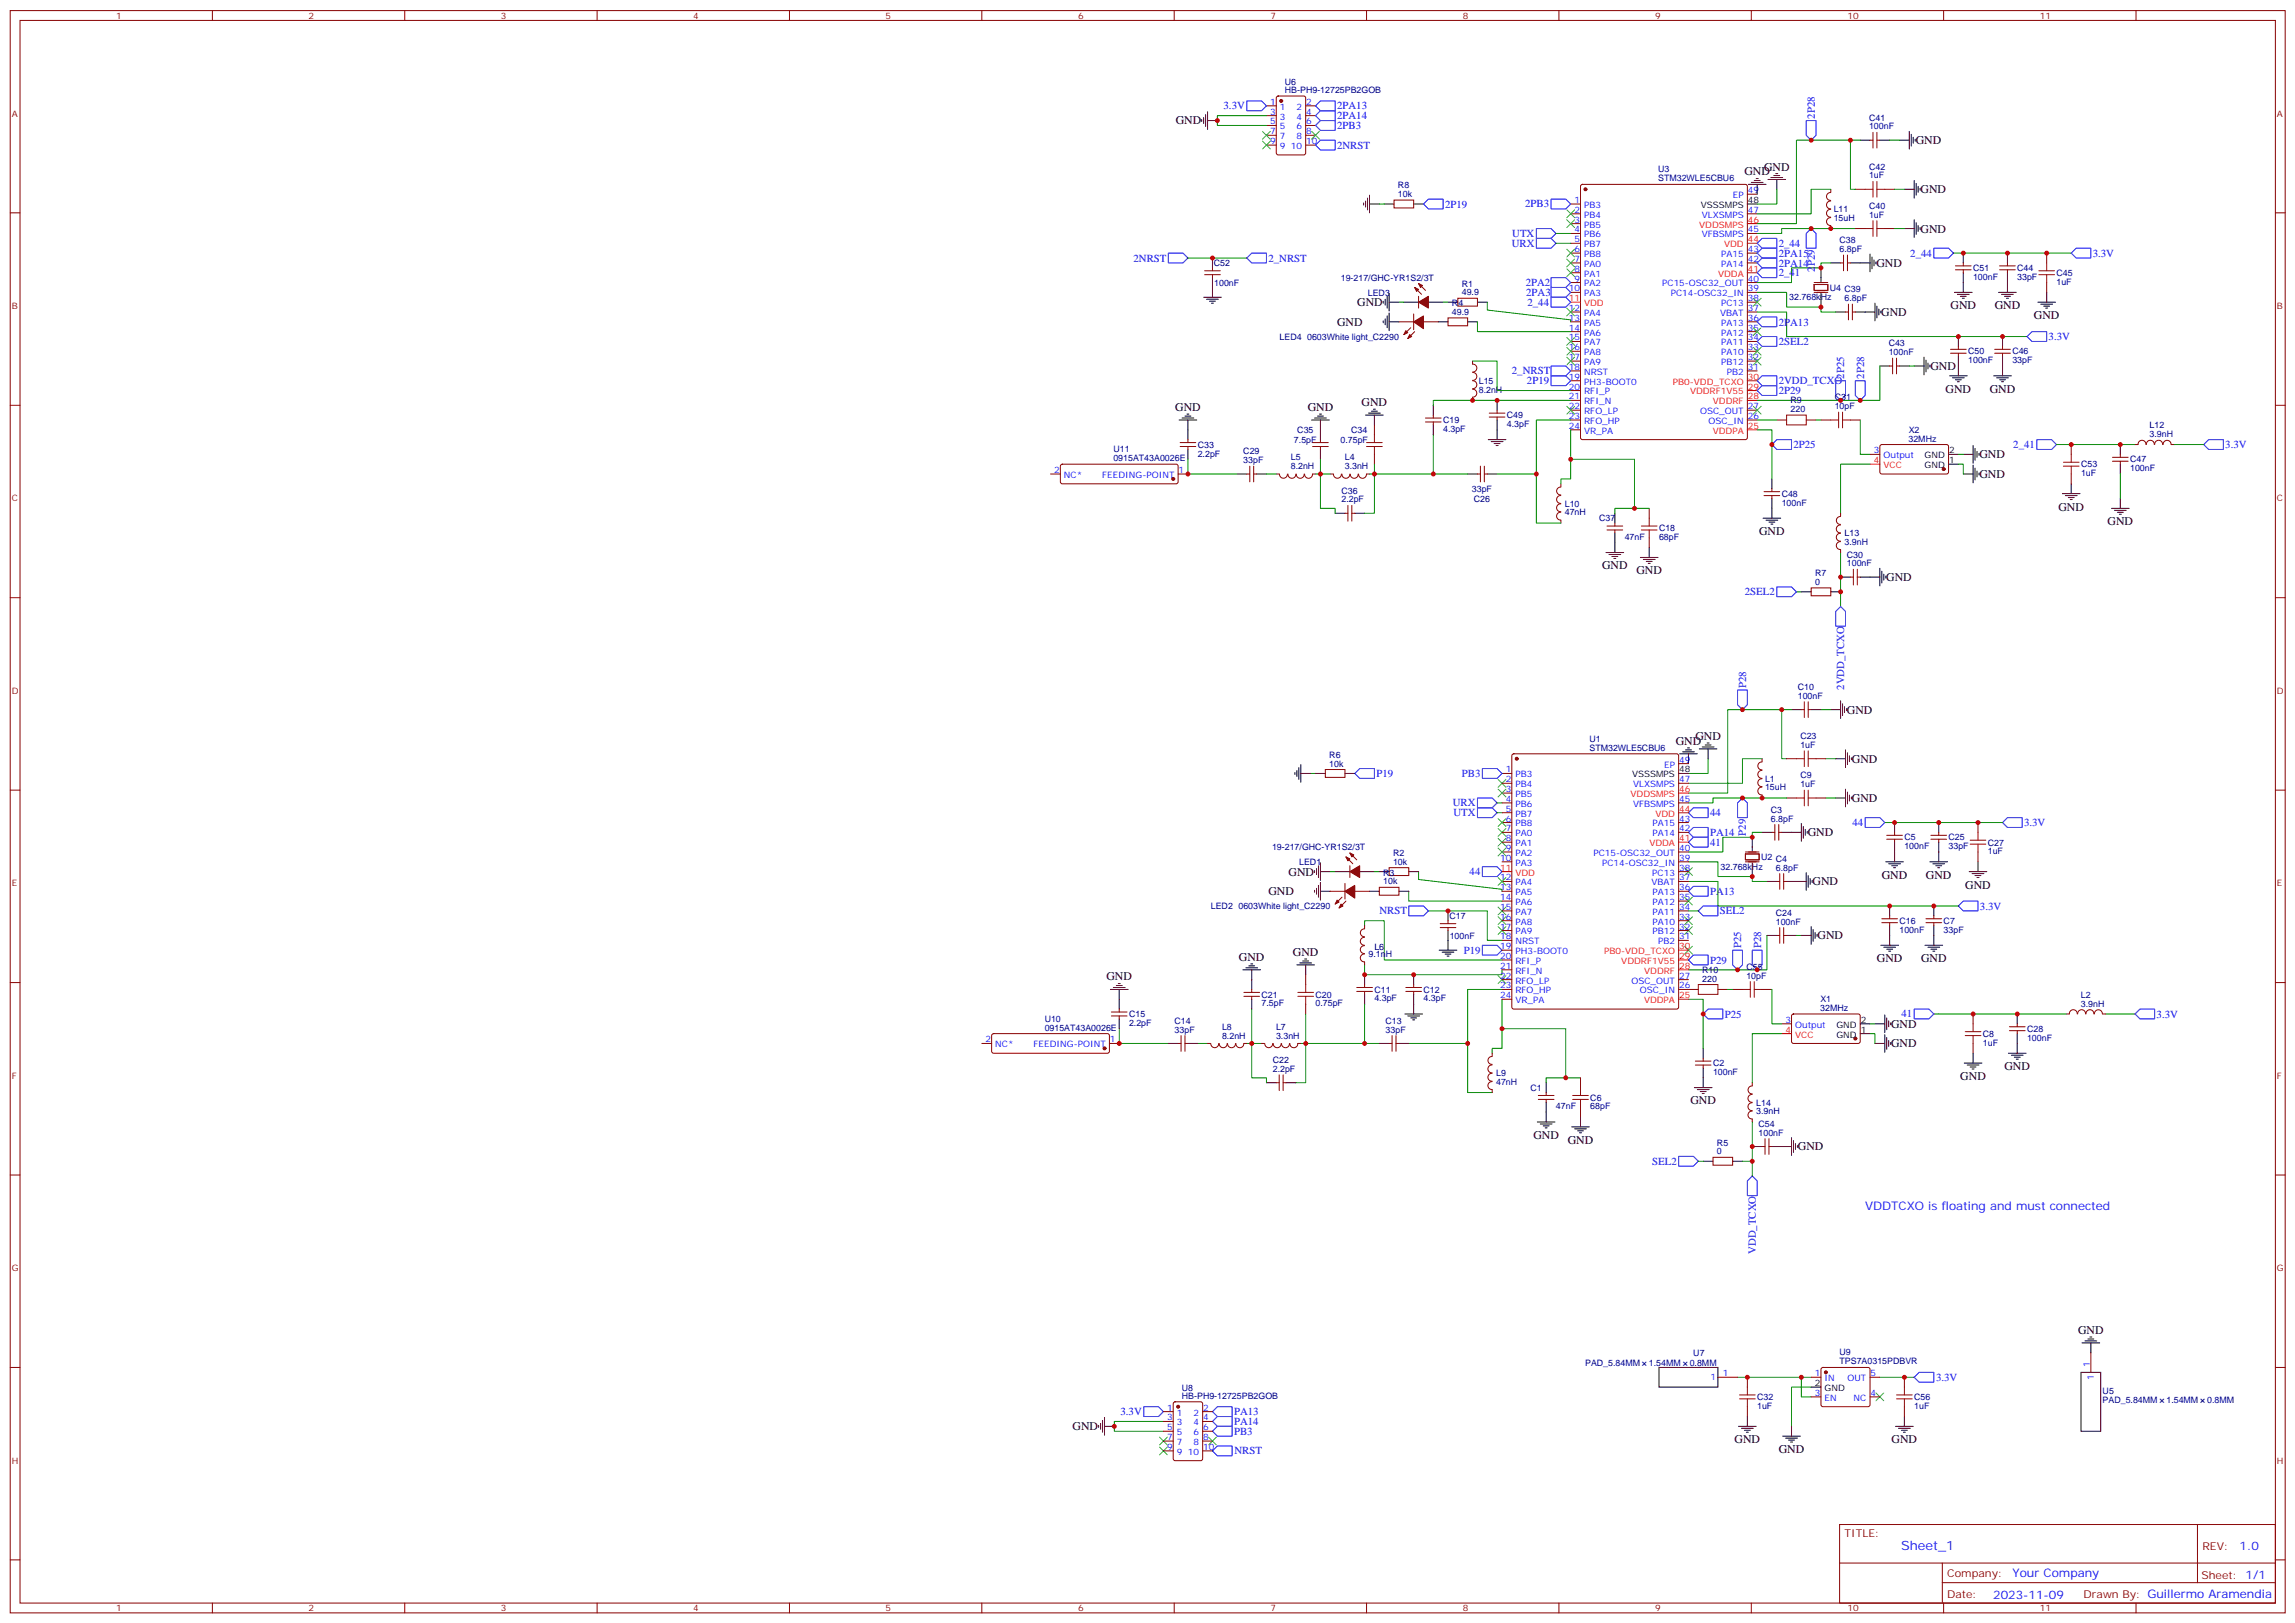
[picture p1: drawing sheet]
<svg xmlns="http://www.w3.org/2000/svg" width="825mm" height="583mm" viewBox="0 0 825 583" stroke-linecap="round" stroke-linejoin="round" font-family="sans-serif">
<defs><g id="words">
<text font-size="4.6" fill="#00f" x="683.3" y="556.8">Sheet_1</text>
<g font-size="4.2">
<text x="422.6" y="44.7">GND</text>
<text x="688.6" y="51.8">GND</text>
<text x="627" y="63">GND</text>
<text x="634.1" y="61.3">GND</text>
<text x="690.4" y="69.5">GND</text>
<text x="690.4" y="83.6">GND</text>
<text x="674.5" y="95.9">GND</text>
<text x="487.9" y="110">GND</text>
<text x="676.2" y="113.5">GND</text>
<text x="701.1" y="111.1">GND</text>
<text x="717" y="111.1">GND</text>
<text x="480.6" y="117.1">GND</text>
<text x="731.1" y="114.7">GND</text>
<text x="693.9" y="133">GND</text>
<text x="699.3" y="141.1">GND</text>
<text x="715.2" y="141.1">GND</text>
<text x="422.4" y="147.7">GND</text>
<text x="470" y="147.7">GND</text>
<text x="489.4" y="145.9">GND</text>
<text x="711.5" y="164.7">GND</text>
<text x="711.5" y="171.8">GND</text>
<text x="739.9" y="183.4">GND</text>
<text x="757.6" y="188.7">GND</text>
<text x="632.3" y="192.2">GND</text>
<text x="575.9" y="204.6">GND</text>
<text x="588.2" y="206.3">GND</text>
<text x="678" y="208.8">GND</text>
<text x="663.9" y="256.4">GND</text>
<text x="602.3" y="267.6">GND</text>
<text x="609.4" y="265.9">GND</text>
<text x="665.7" y="274.1">GND</text>
<text x="665.7" y="288.2">GND</text>
<text x="649.8" y="300.5">GND</text>
<text x="463.2" y="314.6">GND</text>
<text x="676.4" y="315.7">GND</text>
<text x="692.3" y="315.7">GND</text>
<text x="455.9" y="321.7">GND</text>
<text x="651.5" y="318.1">GND</text>
<text x="706.4" y="319.3">GND</text>
<text x="653.3" y="337.6">GND</text>
<text x="445.3" y="345.3">GND</text>
<text x="464.7" y="343.5">GND</text>
<text x="674.7" y="345.7">GND</text>
<text x="690.5" y="345.7">GND</text>
<text x="397.7" y="352.3">GND</text>
<text x="679.8" y="369.3">GND</text>
<text x="679.8" y="376.4">GND</text>
<text x="704.6" y="388.1">GND</text>
<text x="720.5" y="384.5">GND</text>
<text x="607.6" y="396.8">GND</text>
<text x="551.2" y="409.2">GND</text>
<text x="563.5" y="411">GND</text>
<text x="646.3" y="413.4">GND</text>
<text x="747" y="479.4">GND</text>
<text x="385.6" y="513.9">GND</text>
<text x="623.5" y="518.6">GND</text>
<text x="679.9" y="518.6">GND</text>
<text x="639.4" y="522.1">GND</text>
</g>
<g font-size="4.2" fill="#00f">
<text x="670.4" y="434.9">VDDTCXO is floating and must connected</text>
<text x="805" y="557.1">1.0</text>
<text x="723.4" y="566.6">Your Company</text>
<text x="716.5" y="574.4">2023-11-09</text>
</g>
<g font-size="3.9" fill="#00f">
<text x="439.8" y="39.3">3.3V</text>
<text x="480.6" y="39.3">2PA13</text>
<text x="480.6" y="42.9">2PA14</text>
<text x="480.6" y="46.4">2PB3</text>
<text x="652.4" y="42.6" transform="rotate(-90 652.4 42.6)">2P28</text>
<text x="480.6" y="53.4">2NRST</text>
<text x="519.4" y="74.6">2P19</text>
<text x="548.2" y="74.5">2PB3</text>
<text x="543.4" y="88.7">URX</text>
<text x="543.6" y="85.1">UTX</text>
<text x="639.4" y="88.7">2_44</text>
<text x="407.4" y="94">2NRST</text>
<text x="455.9" y="94">2_NRST</text>
<text x="639.4" y="95.8">2PA14</text>
<text x="639.4" y="92.3">2PA15</text>
<text x="686.6" y="92.2">2_44</text>
<text x="752.3" y="92.2">3.3V</text>
<text x="639.4" y="99.3">2_41</text>
<text x="652.3" y="97.6" transform="rotate(-90 652.3 97.6)">2P29</text>
<text x="548.4" y="102.8">2PA2</text>
<text x="548.6" y="106.3">2PA3</text>
<text x="549.1" y="109.9">2_44</text>
<text x="639.4" y="117">2PA13</text>
<text x="639.4" y="124">2SEL2</text>
<text x="736.4" y="122.2">3.3V</text>
<text x="543.4" y="134.5">2_NRST</text>
<text x="662.9" y="136.1" transform="rotate(-90 662.9 136.1)">2P25</text>
<text x="670" y="136.1" transform="rotate(-90 670 136.1)">2P28</text>
<text x="548.9" y="138.1">2P19</text>
<text x="639.4" y="141.7">2P29</text>
<text x="639.4" y="138.1">2VDD_TCXO</text>
<text x="644.7" y="161.1">2P25</text>
<text x="723.7" y="161">2_41</text>
<text x="799.9" y="161">3.3V</text>
<text x="627.2" y="213.9">2SEL2</text>
<text x="627.7" y="247.2" transform="rotate(-90 627.7 247.2)">P28</text>
<text x="662.9" y="247.9" transform="rotate(-90 662.9 247.9)">2VDD_TCXO</text>
<text x="494.7" y="279.2">P19</text>
<text x="525.5" y="279.2">PB3</text>
<text x="522.2" y="289.7">URX</text>
<text x="522.4" y="293.3">UTX</text>
<text x="614.7" y="293.3">44</text>
<text x="665.8" y="296.8">44</text>
<text x="727.6" y="296.9">3.3V</text>
<text x="614.7" y="300.5">PA14</text>
<text x="614.7" y="303.9">41</text>
<text x="627.6" y="300.4" transform="rotate(-90 627.6 300.4)">P29</text>
<text x="528.2" y="314.4">44</text>
<text x="614.7" y="321.5">PA13</text>
<text x="495.8" y="328.6">NRST</text>
<text x="618.2" y="328.6">SEL2</text>
<text x="711.7" y="326.8">3.3V</text>
<text x="625.9" y="340.7" transform="rotate(-90 625.9 340.7)">P25</text>
<text x="633" y="340.7" transform="rotate(-90 633 340.7)">P28</text>
<text x="526.1" y="342.7">P19</text>
<text x="614.7" y="346.2">P29</text>
<text x="620" y="365.6">P25</text>
<text x="683.5" y="365.6">41</text>
<text x="775.2" y="365.6">3.3V</text>
<text x="593.9" y="418.5">SEL2</text>
<text x="631.1" y="450.6" transform="rotate(-90 631.1 450.6)">VDD_TCXO</text>
<text x="695.9" y="496.2">3.3V</text>
<text x="402.8" y="508.5">3.3V</text>
<text x="443.6" y="508.5">PA13</text>
<text x="443.6" y="515.6">PB3</text>
<text x="443.6" y="512">PA14</text>
<text x="443.7" y="522.6">NRST</text>
</g>
<g font-size="3.9" fill="#800">
<text x="663" y="552.4">TITLE:</text>
<text x="791.6" y="557.1">REV:</text>
<text x="699.9" y="566.6">Company:</text>
<text x="791.3" y="567.2">Sheet: 1/1</text>
<text x="699.9" y="574.3">Date:</text>
<text x="749" y="574.3">Drawn By: Guillermo Aramendia</text>
</g>
<g font-size="3.2" fill="#800">
<text x="41.8" y="6.8">1</text>
<text x="110.9" y="6.8">2</text>
<text x="180.1" y="6.8">3</text>
<text x="249.2" y="6.8">4</text>
<text x="318.3" y="6.8">5</text>
<text x="387.5" y="6.8">6</text>
<text x="456.6" y="6.8">7</text>
<text x="525.8" y="6.8">8</text>
<text x="594.9" y="6.8">9</text>
<text x="664.1" y="6.8">10</text>
<text x="733.2" y="6.8">11</text>
<text x="4.2" y="41.9">A</text>
<text x="818.4" y="41.9">A</text>
<text x="4.2" y="111.1">B</text>
<text x="818.4" y="111.1">B</text>
<text x="4.2" y="180.2">C</text>
<text x="818.4" y="180.2">C</text>
<text x="4.2" y="249.3">D</text>
<text x="818.4" y="249.3">D</text>
<text x="4.2" y="318.5">E</text>
<text x="818.4" y="318.5">E</text>
<text x="4.2" y="387.6">F</text>
<text x="818.4" y="387.6">F</text>
<text x="4.2" y="456.8">G</text>
<text x="818.4" y="456.8">G</text>
<text x="4.2" y="525.9">H</text>
<text x="818.4" y="525.9">H</text>
<text x="41.8" y="579">1</text>
<text x="110.9" y="579">2</text>
<text x="180.1" y="579">3</text>
<text x="249.2" y="579">4</text>
<text x="318.3" y="579">5</text>
<text x="387.5" y="579">6</text>
<text x="456.6" y="579">7</text>
<text x="525.8" y="579">8</text>
<text x="594.9" y="579">9</text>
<text x="664.1" y="579">10</text>
<text x="733.2" y="579">11</text>
</g>
<g font-size="3.2" fill="#000080">
<text x="461.9" y="33.4">HB-PH9-12725PB2GOB</text>
<text x="461.9" y="30.4">U6</text>
<text x="671.8" y="46.5">100nF</text>
<text x="671.8" y="43.4">C41</text>
<text x="596" y="65.1">STM32WLE5CBU6</text>
<text x="596" y="61.9">U3</text>
<text x="671.8" y="64.1">1uF</text>
<text x="671.8" y="61">C42</text>
<text x="502.5" y="70.8">10k</text>
<text x="502.5" y="67.7">R8</text>
<text x="659.1" y="76.2">L11</text>
<text x="671.8" y="75.1">C40</text>
<text x="659.1" y="79.4">15uH</text>
<text x="671.8" y="78.2">1uF</text>
<text x="661.3" y="87.5">C38</text>
<text x="436.3" y="95.6">C52</text>
<text x="661.3" y="90.6">6.8pF</text>
<text x="481.9" y="100.9">19-217/GHC-YR1S2/3T</text>
<text x="709.2" y="100.5">100nF</text>
<text x="709.2" y="97.4">C51</text>
<text x="725.1" y="100.5">33pF</text>
<text x="725.1" y="97.4">C44</text>
<text x="739.2" y="99.1">C45</text>
<text x="436.4" y="102.7">100nF</text>
<text x="491.7" y="106.2">LED3</text>
<text x="525.4" y="106.1">49.9</text>
<text x="525.4" y="102.9">R1</text>
<text x="643.1" y="107.9">32.768kHz</text>
<text x="657.7" y="104.4">U4 C39</text>
<text x="739.2" y="102.3">1uF</text>
<text x="521.9" y="113.2">49.9</text>
<text x="521.9" y="110">R4</text>
<text x="663" y="108.2">6.8pF</text>
<text x="459.9" y="122.1">LED4</text>
<text x="469.9" y="122.1">0603White light_C2290</text>
<text x="678.9" y="124.5">C43</text>
<text x="678.9" y="127.6">100nF</text>
<text x="707.5" y="130.5">100nF</text>
<text x="707.5" y="127.4">C50</text>
<text x="723.3" y="130.5">33pF</text>
<text x="723.3" y="127.4">C46</text>
<text x="531.6" y="138">L15</text>
<text x="531.6" y="141.1">8.2nH</text>
<text x="659.5" y="143.9">C31</text>
<text x="643.6" y="148.1">220</text>
<text x="643.6" y="144.9">R9</text>
<text x="659.5" y="147">10pF</text>
<text x="466.3" y="155.6">C35</text>
<text x="485.7" y="155.6">C34</text>
<text x="518.7" y="155.2">4.3pF</text>
<text x="518.7" y="152.1">C19</text>
<text x="541.7" y="153.5">4.3pF</text>
<text x="541.7" y="150.3">C49</text>
<text x="686.1" y="155.5">X2</text>
<text x="772.7" y="153.9">L12</text>
<text x="430.5" y="160.9">C33</text>
<text x="465.1" y="159.1">7.5pF</text>
<text x="481.8" y="159.1">0.75pF</text>
<text x="686" y="158.7">32MHz</text>
<text x="772.7" y="157.1">3.9nH</text>
<text x="400.2" y="165.7">0915AT43A0026E</text>
<text x="400.2" y="162.6">U11</text>
<text x="430.5" y="164.1">2.2pF</text>
<text x="446.9" y="166.4">33pF</text>
<text x="446.9" y="163.3">C29</text>
<text x="464" y="165.4">L5</text>
<text x="483.4" y="165.4">L4</text>
<text x="748" y="167.9">C53</text>
<text x="765.7" y="166.2">C47</text>
<text x="464" y="168.6">8.2nH</text>
<text x="483.4" y="168.6">3.3nH</text>
<text x="748" y="171.1">1uF</text>
<text x="765.7" y="169.3">100nF</text>
<text x="482.2" y="177.4">C36</text>
<text x="529.1" y="176.8">33pF</text>
<text x="640.4" y="178.5">C48</text>
<text x="482.2" y="180.6">2.2pF</text>
<text x="529.8" y="180.3">C26</text>
<text x="562.5" y="185.2">47nH</text>
<text x="562.5" y="182.1">L10</text>
<text x="640.4" y="181.7">100nF</text>
<text x="574.8" y="187.3">C37</text>
<text x="596.3" y="190.9">C18</text>
<text x="584" y="194">47nF</text>
<text x="596.3" y="194">68pF</text>
<text x="663" y="195.8">3.9nH</text>
<text x="663" y="192.7">L13</text>
<text x="663.9" y="203.5">100nF</text>
<text x="663.9" y="200.3">C30</text>
<text x="652.4" y="207">R7</text>
<text x="652.4" y="210.2">0</text>
<text x="646.2" y="251.1">100nF</text>
<text x="646.2" y="247.9">C10</text>
<text x="571.3" y="269.7">STM32WLE5CBU6</text>
<text x="571.3" y="266.6">U1</text>
<text x="647.1" y="268.7">1uF</text>
<text x="647.1" y="265.6">C23</text>
<text x="477.8" y="275.4">10k</text>
<text x="477.8" y="272.3">R6</text>
<text x="634.4" y="280.8">L1</text>
<text x="647.1" y="279.7">C9</text>
<text x="634.4" y="284">15uH</text>
<text x="647.1" y="282.9">1uF</text>
<text x="636.6" y="292.1">C3</text>
<text x="636.6" y="295.2">6.8pF</text>
<text x="457.2" y="305.5">19-217/GHC-YR1S2/3T</text>
<text x="684.5" y="305.1">100nF</text>
<text x="684.5" y="302">C5</text>
<text x="700.4" y="305.1">33pF</text>
<text x="700.4" y="302">C25</text>
<text x="714.5" y="303.9">C27</text>
<text x="467" y="310.8">LED1</text>
<text x="500.7" y="310.7">10k</text>
<text x="500.7" y="307.6">R2</text>
<text x="633" y="309.1">U2 C4</text>
<text x="714.5" y="307">1uF</text>
<text x="497.2" y="317.8">10k</text>
<text x="497.2" y="314.6">R3</text>
<text x="618.5" y="312.6">32.768kHz</text>
<text x="638.3" y="312.8">6.8pF</text>
<text x="435.2" y="326.7">LED2</text>
<text x="445.2" y="326.7">0603White light_C2290</text>
<text x="638.3" y="329.1">C24</text>
<text x="521" y="330.2">C17</text>
<text x="638.3" y="332.2">100nF</text>
<text x="682.8" y="335.1">100nF</text>
<text x="682.8" y="332">C16</text>
<text x="698.6" y="335.1">33pF</text>
<text x="698.6" y="332">C7</text>
<text x="494" y="341.4">L6</text>
<text x="521.1" y="337.3">100nF</text>
<text x="491.9" y="344">9.1nH</text>
<text x="611.9" y="352.7">220</text>
<text x="611.9" y="349.5">R10</text>
<text x="627.7" y="351.6">10pF</text>
<text x="627.7" y="348.5">C55</text>
<text x="453.5" y="358.5">C21</text>
<text x="472.9" y="358.5">C20</text>
<text x="494" y="359.8">4.3pF</text>
<text x="494" y="356.7">C11</text>
<text x="511.7" y="359.8">4.3pF</text>
<text x="511.7" y="356.7">C12</text>
<text x="748" y="358.5">L2</text>
<text x="405.8" y="365.5">C15</text>
<text x="453.5" y="361.6">7.5pF</text>
<text x="472.9" y="361.6">0.75pF</text>
<text x="654.3" y="363.3">32MHz</text>
<text x="654.3" y="360.1">X1</text>
<text x="748" y="361.8">3.9nH</text>
<text x="375.5" y="370.3">0915AT43A0026E</text>
<text x="375.5" y="367.2">U10</text>
<text x="405.8" y="368.7">2.2pF</text>
<text x="422.2" y="371.1">33pF</text>
<text x="422.2" y="367.9">C14</text>
<text x="439.3" y="370">L8</text>
<text x="458.7" y="370">L7</text>
<text x="498.1" y="371.1">33pF</text>
<text x="498.1" y="367.9">C13</text>
<text x="728.6" y="370.8">C28</text>
<text x="439.3" y="373.2">8.2nH</text>
<text x="458.7" y="373.2">3.3nH</text>
<text x="712.8" y="375.7">1uF</text>
<text x="712.8" y="372.6">C8</text>
<text x="728.6" y="373.9">100nF</text>
<text x="457.5" y="382">C22</text>
<text x="615.7" y="383.1">C2</text>
<text x="457.5" y="385.2">2.2pF</text>
<text x="537.8" y="389.8">47nH</text>
<text x="537.8" y="386.7">L9</text>
<text x="615.7" y="386.3">100nF</text>
<text x="550.1" y="392">C1</text>
<text x="571.6" y="395.5">C6</text>
<text x="559.3" y="398.7">47nF</text>
<text x="571.6" y="398.7">68pF</text>
<text x="631.3" y="400.4">3.9nH</text>
<text x="631.3" y="397.3">L14</text>
<text x="632.1" y="405">C54</text>
<text x="617.2" y="411.6">R5</text>
<text x="632.1" y="408.1">100nF</text>
<text x="617.2" y="414.8">0</text>
<text x="569.8" y="490.8">PAD_5.84MM</text>
<text x="592.7" y="490.8">1.54MM</text>
<text x="607.4" y="490.8">0.8MM</text>
<text x="608.7" y="487.1">U7</text>
<text x="661.2" y="490.1">TPS7A0315PDBVR</text>
<text x="661.2" y="487">U9</text>
<text x="424.8" y="502.6">HB-PH9-12725PB2GOB</text>
<text x="424.8" y="499.6">U8</text>
<text x="631.6" y="503.1">C32</text>
<text x="688.1" y="503.1">C56</text>
<text x="755.8" y="501">U5</text>
<text x="631.6" y="506.2">1uF</text>
<text x="688.1" y="506.2">1uF</text>
<text x="755.8" y="504.1">PAD_5.84MM</text>
<text x="778.7" y="504.1">1.54MM</text>
<text x="793.4" y="504.1">0.8MM</text>
</g>
<g font-size="3.2" fill="#00f">
<text x="456.6" y="37.7">1</text>
<text x="456.6" y="41.2">3</text>
<text x="460.1" y="39.4">1</text>
<text x="466" y="39.4">2</text>
<text x="469.5" y="41.2">4</text>
<text x="469.5" y="37.7">2</text>
<text x="456.6" y="44.7">5</text>
<text x="460.1" y="43">3</text>
<text x="460.1" y="46.5">5</text>
<text x="466" y="46.5">6</text>
<text x="466" y="43">4</text>
<text x="469.5" y="44.7">6</text>
<text x="456.6" y="48.3">7</text>
<text x="456.6" y="51.8">9</text>
<text x="460.1" y="50">7</text>
<text x="460.1" y="53.6">9</text>
<text x="464" y="53.6">10</text>
<text x="466" y="50">8</text>
<text x="469.5" y="51.8">10</text>
<text x="469.5" y="48.3">8</text>
<text x="622.9" y="71.2">EP</text>
<text x="628.3" y="69.4">49</text>
<text x="565.9" y="73">1</text>
<text x="565.9" y="76.5">2</text>
<text x="569.4" y="74.7">PB3</text>
<text x="628.3" y="76.5">47</text>
<text x="565.9" y="80">3</text>
<text x="565.9" y="83.5">4</text>
<text x="569.4" y="78.2">PB4</text>
<text x="569.4" y="81.8">PB5</text>
<text x="611.7" y="78.2">VLXSMPS</text>
<text x="628.3" y="83.5">45</text>
<text x="565.9" y="87.1">5</text>
<text x="569.4" y="85.3">PB6</text>
<text x="569.4" y="88.8">PB7</text>
<text x="611.7" y="85.3">VFBSMPS</text>
<text x="565.9" y="90.6">6</text>
<text x="565.9" y="94.1">7</text>
<text x="569.4" y="92.4">PB8</text>
<text x="569.4" y="95.9">PA0</text>
<text x="618.7" y="95.9">PA14</text>
<text x="618.7" y="92.4">PA15</text>
<text x="628.3" y="94.1">42</text>
<text x="628.3" y="90.6">43</text>
<text x="565.9" y="97.6">8</text>
<text x="565.9" y="101.2">9</text>
<text x="569.4" y="99.4">PA1</text>
<text x="628.3" y="101.2">40</text>
<text x="563.9" y="104.7">10</text>
<text x="569.4" y="102.9">PA2</text>
<text x="569.4" y="106.5">PA3</text>
<text x="597.5" y="102.9">PC15-OSC32_OUT</text>
<text x="600.5" y="106.5">PC14-OSC32_IN</text>
<text x="628.3" y="104.7">39</text>
<text x="563.9" y="111.8">12</text>
<text x="569.4" y="113.5">PA4</text>
<text x="618.3" y="113.5">VBAT</text>
<text x="618.6" y="110">PC13</text>
<text x="628.3" y="111.8">37</text>
<text x="628.3" y="108.2">38</text>
<text x="563.9" y="115.3">13</text>
<text x="563.9" y="118.8">14</text>
<text x="569.4" y="117.1">PA5</text>
<text x="618.7" y="117.1">PA13</text>
<text x="628.3" y="118.8">35</text>
<text x="628.3" y="115.3">36</text>
<text x="563.9" y="122.3">15</text>
<text x="563.9" y="125.9">16</text>
<text x="569.4" y="120.6">PA6</text>
<text x="569.4" y="124.1">PA7</text>
<text x="618.7" y="124.1">PA11</text>
<text x="618.7" y="120.6">PA12</text>
<text x="628.3" y="125.9">33</text>
<text x="628.3" y="122.3">34</text>
<text x="563.9" y="129.4">17</text>
<text x="569.4" y="127.6">PA8</text>
<text x="569.4" y="131.2">PA9</text>
<text x="618.7" y="131.2">PB12</text>
<text x="618.7" y="127.6">PA10</text>
<text x="628.3" y="129.4">32</text>
<text x="563.9" y="132.9">18</text>
<text x="563.9" y="136.5">19</text>
<text x="569.4" y="134.7">NRST</text>
<text x="620.7" y="134.7">PB2</text>
<text x="628.3" y="132.9">31</text>
<text x="563.9" y="140">20</text>
<text x="563.9" y="143.5">21</text>
<text x="569.4" y="138.2">PH3-BOOT0</text>
<text x="569.4" y="141.7">RFI_P</text>
<text x="563.9" y="147">22</text>
<text x="569.4" y="145.3">RFI_N</text>
<text x="569.4" y="148.8">RFO_LP</text>
<text x="611.1" y="148.8">OSC_OUT</text>
<text x="628.3" y="147">27</text>
<text x="563.9" y="150.6">23</text>
<text x="563.9" y="154.1">24</text>
<text x="569.4" y="152.3">RFO_HP</text>
<text x="569.4" y="155.9">VR_PA</text>
<text x="614.2" y="152.3">OSC_IN</text>
<text x="628.3" y="150.6">26</text>
<text x="673.5" y="162.9">3</text>
<text x="677" y="164.7">Output</text>
<text x="379" y="170">2</text>
<text x="382.4" y="171.7">NC*</text>
<text x="396.2" y="171.7">FEEDING-POINT</text>
<text x="423.7" y="170">1</text>
<text x="598.2" y="275.8">EP</text>
<text x="603.6" y="274">49</text>
<text x="541.2" y="277.6">1</text>
<text x="541.2" y="281.1">2</text>
<text x="544.7" y="279.3">PB3</text>
<text x="603.6" y="281.1">47</text>
<text x="541.2" y="284.6">3</text>
<text x="544.7" y="282.9">PB4</text>
<text x="544.7" y="286.4">PB5</text>
<text x="587.1" y="282.9">VLXSMPS</text>
<text x="541.2" y="288.1">4</text>
<text x="541.2" y="291.7">5</text>
<text x="544.7" y="289.9">PB6</text>
<text x="544.7" y="293.4">PB7</text>
<text x="587" y="289.9">VFBSMPS</text>
<text x="603.6" y="288.1">45</text>
<text x="541.2" y="295.2">6</text>
<text x="541.2" y="298.7">7</text>
<text x="544.7" y="297">PB8</text>
<text x="594" y="297">PA15</text>
<text x="603.6" y="298.7">42</text>
<text x="603.6" y="295.2">43</text>
<text x="541.2" y="302.3">8</text>
<text x="541.2" y="305.8">9</text>
<text x="544.7" y="300.5">PA0</text>
<text x="544.7" y="304">PA1</text>
<text x="594" y="300.5">PA14</text>
<text x="603.6" y="305.8">40</text>
<text x="539.2" y="309.3">10</text>
<text x="544.7" y="307.6">PA2</text>
<text x="544.7" y="311.1">PA3</text>
<text x="572.8" y="307.6">PC15-OSC32_OUT</text>
<text x="575.8" y="311.1">PC14-OSC32_IN</text>
<text x="603.6" y="309.3">39</text>
<text x="539.2" y="316.4">12</text>
<text x="593.9" y="314.6">PC13</text>
<text x="603.6" y="316.4">37</text>
<text x="603.6" y="312.8">38</text>
<text x="539.2" y="319.9">13</text>
<text x="539.2" y="323.4">14</text>
<text x="544.7" y="318.1">PA4</text>
<text x="544.7" y="321.7">PA5</text>
<text x="593.6" y="318.1">VBAT</text>
<text x="594" y="321.7">PA13</text>
<text x="603.6" y="323.4">35</text>
<text x="603.6" y="319.9">36</text>
<text x="539.2" y="327">15</text>
<text x="544.7" y="325.2">PA6</text>
<text x="544.7" y="328.7">PA7</text>
<text x="594" y="328.7">PA11</text>
<text x="594" y="325.2">PA12</text>
<text x="603.6" y="327">34</text>
<text x="539.2" y="330.5">16</text>
<text x="539.2" y="334">17</text>
<text x="544.7" y="332.2">PA8</text>
<text x="544.7" y="335.8">PA9</text>
<text x="594" y="335.8">PB12</text>
<text x="594" y="332.2">PA10</text>
<text x="603.6" y="334">32</text>
<text x="603.6" y="330.5">33</text>
<text x="539.2" y="337.5">18</text>
<text x="539.2" y="341.1">19</text>
<text x="544.7" y="339.3">NRST</text>
<text x="596" y="339.3">PB2</text>
<text x="603.6" y="337.5">31</text>
<text x="539.2" y="344.6">20</text>
<text x="544.7" y="342.8">PH3-BOOT0</text>
<text x="544.7" y="346.4">RFI_P</text>
<text x="539.2" y="348.1">21</text>
<text x="539.2" y="351.6">22</text>
<text x="544.7" y="349.9">RFI_N</text>
<text x="544.7" y="353.4">RFO_LP</text>
<text x="586.4" y="353.4">OSC_OUT</text>
<text x="603.6" y="351.6">27</text>
<text x="539.2" y="355.2">23</text>
<text x="539.2" y="358.7">24</text>
<text x="544.7" y="356.9">RFO_HP</text>
<text x="589.5" y="356.9">OSC_IN</text>
<text x="603.6" y="355.2">26</text>
<text x="544.7" y="360.5">VR_PA</text>
<text x="641.8" y="367.5">3</text>
<text x="645.3" y="369.3">Output</text>
<text x="354.3" y="374.6">2</text>
<text x="357.8" y="376.3">NC*</text>
<text x="371.5" y="376.3">FEEDING-POINT</text>
<text x="399" y="374.6">1</text>
<text x="751.2" y="491.3" transform="rotate(-90 751.2 491.3)">1</text>
<text x="614.8" y="495.9">1</text>
<text x="619.3" y="494.5">1</text>
<text x="652.4" y="494.5">1</text>
<text x="655.8" y="496.3">IN</text>
<text x="664.1" y="496.3">OUT</text>
<text x="672.4" y="494.5">5</text>
<text x="752.6" y="495.8" transform="rotate(-90 752.6 495.8)">1</text>
<text x="652.4" y="501.6">3</text>
<text x="655.8" y="503.3">EN</text>
<text x="666.3" y="503.3">NC</text>
<text x="672.4" y="501.6">4</text>
<text x="419.5" y="506.9">1</text>
<text x="423" y="508.6">1</text>
<text x="429" y="508.6">2</text>
<text x="432.5" y="506.9">2</text>
<text x="419.5" y="510.4">3</text>
<text x="419.5" y="513.9">5</text>
<text x="423" y="512.2">3</text>
<text x="423" y="515.7">5</text>
<text x="429" y="515.7">6</text>
<text x="429" y="512.2">4</text>
<text x="432.5" y="513.9">6</text>
<text x="432.5" y="510.4">4</text>
<text x="419.5" y="517.5">7</text>
<text x="419.5" y="521">9</text>
<text x="423" y="519.2">7</text>
<text x="429" y="519.2">8</text>
<text x="432.5" y="521">10</text>
<text x="432.5" y="517.5">8</text>
<text x="423" y="522.7">9</text>
<text x="427" y="522.7">10</text>
</g>
<g font-size="3.2">
<text x="611.3" y="74.7">VSSSMPS</text>
<text x="628.3" y="73">48</text>
<text x="691.8" y="164.7">GND</text>
<text x="700.6" y="166.4">1</text>
<text x="700.6" y="162.9">2</text>
<text x="691.8" y="168.2">GND</text>
<text x="586.7" y="279.3">VSSSMPS</text>
<text x="603.6" y="277.6">48</text>
<text x="660.1" y="369.3">GND</text>
<text x="668.8" y="371.1">1</text>
<text x="668.8" y="367.5">2</text>
<text x="660.1" y="372.8">GND</text>
<text x="652.4" y="498.1">2</text>
<text x="655.8" y="499.8">GND</text>
</g>
<g font-size="3.2" fill="#f00">
<text x="610.8" y="81.8">VDDSMPS</text>
<text x="628.3" y="80">46</text>
<text x="619.7" y="88.8">VDD</text>
<text x="628.3" y="87.1">44</text>
<text x="617.6" y="99.4">VDDA</text>
<text x="628.3" y="97.6">41</text>
<text x="563.9" y="108.2">11</text>
<text x="569.4" y="110">VDD</text>
<text x="628.3" y="136.5">30</text>
<text x="601.3" y="138.2">PB0-VDD_TCXO</text>
<text x="607.5" y="141.7">VDDRF1V55</text>
<text x="628.3" y="143.5">28</text>
<text x="628.3" y="140">29</text>
<text x="615.7" y="145.3">VDDRF</text>
<text x="615.6" y="155.9">VDDPA</text>
<text x="628.3" y="154.1">25</text>
<text x="673.5" y="166.4">4</text>
<text x="677" y="168.2">VCC</text>
<text x="586.1" y="286.4">VDDSMPS</text>
<text x="603.6" y="284.6">46</text>
<text x="595" y="293.4">VDD</text>
<text x="603.6" y="291.7">44</text>
<text x="592.9" y="304">VDDA</text>
<text x="603.6" y="302.3">41</text>
<text x="539.2" y="312.8">11</text>
<text x="544.7" y="314.6">VDD</text>
<text x="603.6" y="341.1">30</text>
<text x="576.6" y="342.8">PB0-VDD_TCXO</text>
<text x="582.8" y="346.4">VDDRF1V55</text>
<text x="603.6" y="344.6">29</text>
<text x="591" y="349.9">VDDRF</text>
<text x="603.6" y="348.1">28</text>
<text x="603.6" y="358.7">25</text>
<text x="590.9" y="360.5">VDDPA</text>
<text x="641.8" y="371.1">4</text>
<text x="645.3" y="372.8">VCC</text>
</g>
</g></defs>
<g fill="none" stroke="#870000" stroke-width=".36">
<path d="M3.7 3.8h817.7v575.7h-817.7zM7.2 7.3h810.7v568.7h-810.7zM76.3 3.8v3.5M145.5 3.8v3.5M214.6 3.8v3.5M283.8 3.8v3.5M352.9 3.8v3.5M422.1 3.8v3.5M491.2 3.8v3.5M560.4 3.8v3.5M629.5 3.8v3.5M698.6 3.8v3.5"/>
<path d="M767.8 3.8v3.5M455.2 38h3.6M459 34.7l.5-.2h9.1l.7 .4v20.1l-.4 .6-9.4 .1-.7-.5v-20zM469.3 38h3.6M455.2 52.1h3.6M455.2 41.6h3.6M455.2 48.6h3.6M455.2 45.1h3.6M469.3 52.1h3.6M469.3 41.6h3.6M469.3 48.6h3.6M469.3 45.1h3.6"/>
<path d="M672.2 50.4h1M673.2 47.6v5.6M674.7 47.6v5.6M674.7 50.4h1M3.7 76.5h3.5M501.1 71.9h7v2.8h-7zM564.6 73.3h3.5M564.6 76.8h3.5M568.3 66.5l.5-.2h58.6l.6 .4 .1 90.6-.5 .6-58.8 .1-.6-.5-.1-90.5zM628.1 76.8h3.5M628.1 69.8h3.5M658 75.2a1.41 1.41 0 0 0-1.5 1.4 1.41 1.41 0 0 0 1.5 1.4"/>
<path d="M658 72.2a1.41 1.41 0 0 0-1.5 1.4 1.41 1.41 0 0 0 1.5 1.4M658.1 78.2a1.41 1.41 0 0 0-1.6 1.4 1.41 1.41 0 0 0 1.5 1.4l.1 1.1M658.1 69.2a1.41 1.41 0 0 0-1.6 1.4 1.41 1.41 0 0 0 1.5 1.4M658.1 68v1.1M666.9 68h3.5M677.5 68h3.5M817.9 76.5h3.5M433 98.7h5.6M433 97.3h5.6M435.8 96.2v1.1M435.8 98.7v1.1M564.6 80.4h3.5"/>
<path d="M564.6 83.9h3.5M564.6 87.4h3.5M564.6 90.9h3.5M564.6 94.5h3.5M564.6 98h3.5M628.1 83.9h3.5M628.1 90.9h3.5M628.1 94.5h3.5M661.6 94.5h1.1M662.7 91.7v5.6M664.1 94.5h1M664.1 91.7v5.6"/>
<path d="M666.9 82.1h3.5M677.5 82.1h3.5M702.9 96.9h5.6M702.9 95.5h5.6M705.7 94.5v1M705.7 96.9v1.1M718.7 96.9h5.7M718.7 95.5h5.7M721.6 94.5v1M721.6 96.9v1.1M735.7 90.9v3.6M502.8 115.6h5.3"/>
<path d="M507.1 117.8l-2.5 2.4M508.1 112.8v5.7M508.5 103.3l2.5 2.5M508.5 119.2l-2.5 2.4M509.9 101.9l2.5 2.5M509.9 106.5v4.2M511.7 115.6h5.3M520.5 114.2h7v2.9h-7zM524 107.2h7.1v2.8h-7.1zM564.6 101.5h3.5M564.6 105.1h3.5M564.6 112.1h3.5"/>
<path d="M564.6 115.6h3.5M564.6 119.2h3.5M628.1 101.5h3.5M628.1 105.1h3.5M628.1 112.1h3.5M628.1 115.6h3.5M628.1 119.2h3.5M628.1 108.6h3.5M652.1 102.2h4.9v2.2h-4.9zM652.1 101.5h4.9M652.1 105.1h4.9M663.4 112.1h1"/>
<path d="M664.4 109.3v5.6M665.8 112.1h1.1M665.8 109.3v5.6M735.7 101.5v3.6M529.3 129.8v1.1a1.41 1.41 0 0 1 1.5 1.4 1.41 1.41 0 0 1-1.5 1.4M529.3 133.8a1.41 1.41 0 0 1 1.5 1.4 1.41 1.41 0 0 1-1.5 1.5M529.3 136.8a1.41 1.41 0 0 1 1.5 1.4 1.41 1.41 0 0 1-1.5 1.4M529.3 139.9a1.41 1.41 0 0 1 1.5 1.4 1.41 1.41 0 0 1-1.5 1.4M564.6 122.7h3.5M564.6 126.2h3.5M564.6 129.8h3.5M564.6 133.3h3.5"/>
<path d="M564.6 136.8h3.5M628.1 122.7h3.5M628.1 126.2h3.5M628.1 129.8h3.5M628.1 133.3h3.5M679.2 131.5h1.1M680.3 128.7v5.6M681.7 128.7v5.6M681.7 131.5h1.1M701.1 126.9h5.7M701.1 125.5h5.7M703.9 124.5v1"/>
<path d="M703.9 126.9v1.1M717 126.9h5.6M717 125.5h5.6M719.8 124.5v1M719.8 126.9v1.1M3.7 145.6h3.5M424.2 159h5.6M427 158v1M471.8 159h5.6M474.6 158v1M494 152.7v3.5M512.4 150.2h5.6"/>
<path d="M512.4 151.6h5.6M515.2 149.2v1M515.2 151.6v1.1M529.3 142.8v1.1M535.3 149.9h5.6M535.3 148.4h5.6M538.1 147.4v1M538.1 149.9v1M564.6 140.3h3.5M564.6 143.9h3.5M564.6 147.4h3.5M564.6 150.9h3.5"/>
<path d="M564.6 154.4h3.5M628.1 147.4h3.5M628.1 150.9h3.5M638.7 150.9h3.5M649.3 150.9h3.5M654.5 150.9h3.6M665.1 150.9h3.6M675.9 159.9l.5-.2 23.6 .1 .4 .6-.1 9.5-.6 .4h-23.6l-.4-.7v-9.2zM744.5 159.7v3.6M767.4 159.7h1.1M768.5 159.7a1.41 1.41 0 0 1 1.4-1.5 1.41 1.41 0 0 1 1.4 1.5M771.5 159.7a1.41 1.41 0 0 1 1.4-1.5 1.41 1.41 0 0 1 1.4 1.5"/>
<path d="M774.5 159.7a1.41 1.41 0 0 1 1.4-1.5 1.41 1.41 0 0 1 1.4 1.5M777.6 159.7a1.41 1.41 0 0 1 1.4-1.5 1.41 1.41 0 0 1 1.4 1.5M780.5 159.7h1M817.9 145.6h3.5M377.6 170.3h3.5M381.4 167l.4-.2h41l.5 .2 .2 .5v5.6l-.3 .5-.4 .2h-41l-.5-.2-.2-.5v-5.6zM423.5 170.3h3.5M424.2 160.4h5.6M427 160.4v1.1M448.2 170.3h1M449.2 167.5v5.6M450.6 170.3h1.1"/>
<path d="M450.6 167.5v5.6M458.8 170.3h1M459.9 170.3a1.41 1.41 0 0 0 1.4 1.5 1.41 1.41 0 0 0 1.4-1.5M463 170.3a1.41 1.41 0 0 0 1.4 1.6 1.41 1.41 0 0 0 1.4-1.6M466 170.3a1.41 1.41 0 0 0 1.4 1.6 1.41 1.41 0 0 0 1.4-1.6M469 170.3a1.41 1.41 0 0 0 1.4 1.6 1.41 1.41 0 0 0 1.4-1.6M471.8 170.3h1.1M471.8 160.4h5.6M474.6 160.4v1.1M478.2 170.3h1M479.3 170.3a1.41 1.41 0 0 0 1.4 1.5 1.41 1.41 0 0 0 1.4-1.5M482.4 170.3a1.41 1.41 0 0 0 1.4 1.6 1.41 1.41 0 0 0 1.4-1.6"/>
<path d="M485.4 170.3a1.41 1.41 0 0 0 1.4 1.6 1.41 1.41 0 0 0 1.4-1.6M488.4 170.3a1.41 1.41 0 0 0 1.4 1.6 1.41 1.41 0 0 0 1.4-1.6M491.2 170.3h1.1M494 163.3v3.5M531.1 170.3h1M532.1 167.5v5.6M533.5 167.5v5.6M533.5 170.3h1.1M561 178.1a1.41 1.41 0 0 0-1.5 1.4 1.41 1.41 0 0 0 1.5 1.4M561 175a1.41 1.41 0 0 0-1.5 1.4 1.41 1.41 0 0 0 1.5 1.4M561.1 173.8v1.1M634.1 178.1h5.6"/>
<path d="M634.1 176.7h5.6M636.9 175.6v1.1M636.9 178.1v1M672.2 163.3h3.5M744.5 170.3v3.5M759.3 165.7h5.7M759.3 164.3h5.7M762.1 163.3v1M762.1 165.7v1.1M483.4 184.4h1.1M484.5 181.6v5.7M485.9 181.6v5.7"/>
<path d="M485.9 184.4h1.1M561 181.1a1.41 1.41 0 0 0-1.5 1.4 1.41 1.41 0 0 0 1.5 1.4M561 184.1a1.41 1.41 0 0 0-1.5 1.4 1.41 1.41 0 0 0 1.5 1.4M561.1 186.9v1.1M577.6 190.4h5.7M577.6 189h5.7M580.5 188v1M580.5 190.4v1.1M592.8 182.7v3.5M592.8 193.3v3.5M661.6 191.6a1.41 1.41 0 0 0-1.5 1.4 1.41 1.41 0 0 0 1.5 1.5M661.6 188.7a1.41 1.41 0 0 0-1.5 1.4 1.41 1.41 0 0 0 1.5 1.4"/>
<path d="M661.6 194.6a1.41 1.41 0 0 0-1.5 1.4 1.41 1.41 0 0 0 1.5 1.4M661.6 185.6a1.41 1.41 0 0 0-1.5 1.4 1.41 1.41 0 0 0 1.5 1.4M661.6 184.4v1.1M661.6 197.5v1M3.7 214.8h3.5M651 211.2h7.1v2.9h-7.1zM665.1 207.4h1.1M666.2 204.5v5.7M667.6 204.5v5.7M667.6 207.4h1.1M817.9 214.8h3.5M647.5 255h1"/>
<path d="M648.5 252.2v5.6M650 252.2v5.6M650 255h1M476.4 276.5h7v2.8h-7zM539.9 277.9h3.5M543.7 271.1l.4-.2h58.6l.6 .4 .1 90.6-.5 .6-58.8 .1-.6-.5-.1-90.5zM603.4 274.4h3.5M633.4 279.8a1.41 1.41 0 0 0-1.6 1.4 1.41 1.41 0 0 0 1.6 1.4M633.4 276.8a1.41 1.41 0 0 0-1.6 1.5 1.41 1.41 0 0 0 1.6 1.4M633.4 273.8a1.41 1.41 0 0 0-1.6 1.4 1.41 1.41 0 0 0 1.6 1.4M633.4 272.6v1.1M642.2 272.6h3.5"/>
<path d="M652.8 272.6h3.5M3.7 283.9h3.5M539.9 299.1h3.5M539.9 281.4h3.5M539.9 285h3.5M539.9 288.5h3.5M539.9 292h3.5M539.9 295.6h3.5M603.4 299.1h3.5M603.4 281.4h3.5M603.4 288.5h3.5M603.4 295.6h3.5"/>
<path d="M633.4 282.8a1.41 1.41 0 0 0-1.6 1.4 1.41 1.41 0 0 0 1.6 1.4v1.1M636.9 299.1h1.1M638 296.3v5.6M639.4 296.3v5.6M639.4 299.1h1M642.2 286.7h3.5M652.8 286.7h3.5M681 299.1v1M696.9 299.1v1M711 295.6v3.5M817.9 283.9h3.5M483.4 317.4v5.7"/>
<path d="M483.8 307.9l2.5 2.5M485.2 306.5l2.5 2.5M485.2 311.1v4.2M495.8 318.8h7v2.9h-7zM499.3 311.8h7.1v2.8h-7.1zM539.9 316.7h3.5M539.9 309.7h3.5M539.9 306.1h3.5M539.9 302.6h3.5M603.4 316.7h3.5M603.4 309.7h3.5M603.4 306.1h3.5"/>
<path d="M603.4 313.2h3.5M627.4 306.8h4.9v2.2h-4.9zM627.4 309.7h4.9M627.4 306.1h4.9M638.7 316.7h1M639.7 313.9v5.6M641.1 313.9v5.6M641.1 316.7h1.1M678.2 301.6h5.6M678.2 300.1h5.6M681 301.6v1M694.1 301.6h5.6"/>
<path d="M694.1 300.1h5.6M696.9 301.6v1M711 306.1v3.6M478.2 320.3h5.2M482.4 322.4l-2.5 2.4M483.8 323.8l-2.5 2.4M487 320.3h5.3M490.5 339.8a1.41 1.41 0 0 0-1.5 1.4 1.41 1.41 0 0 0 1.5 1.4M490.5 336.8a1.41 1.41 0 0 0-1.5 1.4 1.41 1.41 0 0 0 1.5 1.4M490.5 333.8a1.41 1.41 0 0 0-1.5 1.4 1.41 1.41 0 0 0 1.5 1.4M490.5 332.6v1.1M517.7 333.3h5.6"/>
<path d="M517.7 331.9h5.6M520.5 330.8v1.1M520.5 333.3v1.1M539.9 320.3h3.5M539.9 323.8h3.5M539.9 327.3h3.5M539.9 330.8h3.5M539.9 334.4h3.5M539.9 337.9h3.5M603.4 320.3h3.5M603.4 323.8h3.5M603.4 327.3h3.5"/>
<path d="M603.4 330.8h3.5M603.4 334.4h3.5M603.4 337.9h3.5M638.7 336.1h1M639.7 333.3v5.6M641.1 333.3v5.6M641.1 336.1h1.1M676.4 331.5h5.7M676.4 330.1h5.7M679.2 329.1v1M679.2 331.5v1.1M692.3 331.5h5.6"/>
<path d="M692.3 330.1h5.6M695.1 329.1v1M695.1 331.5v1.1M3.7 353.1h3.5M447.1 356.6h5.7M447.1 358h5.7M449.9 355.5v1.1M449.9 358v1.1M469.3 350.2v3.6M487.7 354.8h5.6M487.7 356.2h5.6M490.5 342.8a1.41 1.41 0 0 0-1.5 1.4 1.41 1.41 0 0 0 1.5 1.4v1.1"/>
<path d="M490.5 353.8v1M490.5 356.2v1.1M505.3 354.8h5.7M505.3 356.2h5.7M508.1 353.8v1M508.1 356.2v1.1M539.9 341.4h3.5M539.9 344.9h3.5M539.9 348.5h3.5M539.9 352h3.5M539.9 355.5h3.5M539.9 359.1h3.5"/>
<path d="M603.4 352h3.5M603.4 355.5h7M617.5 355.5h3.5M622.8 355.5h3.5M633.4 355.5h3.5M817.9 353.1h3.5M352.9 374.9h3.5M356.7 371.6l.5-.2h40.9l.5 .2 .2 .5v5.7l-.3 .5-.4 .2h-40.9l-.5-.3-.3-.4v-5.7zM398.8 374.9h3.5M399.5 363.6h5.6M399.5 365.1h5.6M402.3 362.6v1"/>
<path d="M402.3 365.1v1M423.5 374.9h1M424.5 372.1v5.7M425.9 374.9h1.1M425.9 372.1v5.7M434.1 374.9h1M435.2 375a1.41 1.41 0 0 0 1.4 1.5 1.41 1.41 0 0 0 1.4-1.5M438.3 375a1.41 1.41 0 0 0 1.4 1.5 1.41 1.41 0 0 0 1.4-1.5M441.3 375a1.41 1.41 0 0 0 1.4 1.5 1.41 1.41 0 0 0 1.4-1.5M444.3 375a1.41 1.41 0 0 0 1.4 1.5 1.41 1.41 0 0 0 1.4-1.5M447.1 374.9h1.1M453.5 374.9h1"/>
<path d="M454.6 375a1.41 1.41 0 0 0 1.4 1.5 1.41 1.41 0 0 0 1.4-1.5M457.7 375a1.41 1.41 0 0 0 1.4 1.5 1.41 1.41 0 0 0 1.4-1.5M460.7 375a1.41 1.41 0 0 0 1.4 1.5 1.41 1.41 0 0 0 1.4-1.5M463.7 375a1.41 1.41 0 0 0 1.4 1.5 1.41 1.41 0 0 0 1.4-1.5M466.5 374.9h1.1M469.3 360.8v3.5M499.3 374.9h1.1M500.4 372.1v5.7M501.8 374.9h1M501.8 372.1v5.7M536.3 379.6a1.41 1.41 0 0 0-1.5 1.4 1.41 1.41 0 0 0 1.5 1.4M536.4 378.5v1"/>
<path d="M640.4 367.9h3.6M644.2 364.6l.5-.3 23.5 .1 .5 .7-.1 9.4-.7 .4h-23.5l-.4-.7v-9.1zM709.2 364.3v3.6M709.2 374.9v3.6M722.3 370.3h5.6M722.3 368.9h5.6M725.1 367.9v1M725.1 370.3v1.1M742.7 364.3h1.1M743.8 364.3a1.41 1.41 0 0 1 1.4-1.5 1.41 1.41 0 0 1 1.4 1.5M746.8 364.3a1.41 1.41 0 0 1 1.4-1.5 1.41 1.41 0 0 1 1.4 1.5M749.8 364.3a1.41 1.41 0 0 1 1.4-1.5 1.41 1.41 0 0 1 1.4 1.5"/>
<path d="M752.9 364.3a1.41 1.41 0 0 1 1.4-1.5 1.41 1.41 0 0 1 1.4 1.5M755.8 364.3h1M458.8 389h1M459.8 386.2v5.7M461.2 386.2v5.7M461.2 389h1.1M536.3 385.7a1.41 1.41 0 0 0-1.5 1.4 1.41 1.41 0 0 0 1.5 1.4M536.3 382.7a1.41 1.41 0 0 0-1.5 1.4 1.41 1.41 0 0 0 1.5 1.4M536.3 388.7a1.41 1.41 0 0 0-1.5 1.4 1.41 1.41 0 0 0 1.5 1.4M536.4 391.5v1.1M552.9 395h5.7M552.9 393.6h5.7"/>
<path d="M555.8 392.6v1M555.8 395v1.1M568.1 387.3v3.5M568.1 397.9v3.5M609.4 382.7h5.6M609.4 381.3h5.6M612.2 380.2v1.1M612.2 382.7v1.1M629.8 396.3a1.41 1.41 0 0 0-1.5 1.4 1.41 1.41 0 0 0 1.5 1.4M629.8 393.3a1.41 1.41 0 0 0-1.5 1.4 1.41 1.41 0 0 0 1.5 1.4M629.8 399.2a1.41 1.41 0 0 0-1.5 1.4 1.41 1.41 0 0 0 1.5 1.5M629.8 390.2a1.41 1.41 0 0 0-1.5 1.4 1.41 1.41 0 0 0 1.5 1.4"/>
<path d="M629.8 389v1.1M615.7 415.9h7.1v2.8h-7.1zM629.8 402.1v1.1M633.4 412h1M634.4 409.2v5.6M635.8 409.2v5.6M635.8 412h1.1M3.7 422.2h3.5M817.9 422.2h3.5M3.7 491.3h3.5M617.5 494.9h7.1M628.1 494.9v3.5"/>
<path d="M651 494.9h3.5M654.8 491.6l.4-.3h16.3l.5 .3 .2 .5v12.7l-.3 .5-.4 .2h-16.3l-.4-.3-.3-.4v-12.7zM672.2 494.9h3.5M684.5 494.9v3.5M751.6 486.1v7M817.9 491.3h3.5M418.2 507.2h3.5M418.2 510.8h3.5M418.2 517.8h3.5M418.2 514.3h3.5M421.9 503.9l.5-.2h9.2l.6 .4 .1 20.1-.5 .6-9.4 .1-.6-.5-.1-20zM432.3 507.2h3.5"/>
<path d="M432.3 510.8h3.5M432.3 517.8h3.5M432.3 514.3h3.5M628.1 505.5v3.5M651 501.9h3.5M672.2 501.9h3.5M684.5 505.5v3.5M418.2 521.3h3.5M432.3 521.3h3.5M661.2 547.8h156.7v28.2h-156.7zM789.9 547.8v20.9M3.7 560.5h3.5"/>
<path d="M76.3 576v3.5M145.5 576v3.5M214.6 576v3.5M283.8 576v3.5M352.9 576v3.5M422.1 576v3.5M491.2 576v3.5M560.4 576v3.5M629.5 576v3.5M661.3 561.6h156.4M698.2 568.7h119.5M698.2 561.6v14.2"/>
<path d="M698.6 576v3.5M767.8 576v3.5M817.9 560.5h3.5"/>
</g>
<g fill="none" stroke="#008700" stroke-width=".36">
<path d="M455.2 41.6h-17.6v3.5h17.6M665.1 50.4v17.6h1.8M668.7 50.4h-23v30h-14.1M679.2 50.4h3.6M495.8 73.3h1.8M638.7 68v5.3h-7.1M658.1 68h-7.1v8.8h-19.4M681 68h3.5M427 92.7h21.2M559.3 87.4h5.3M559.3 83.9h5.3M658.1 94.5h-3.6v1.7h-10.5v5.3h-12.4"/>
<path d="M666.9 82.1h-26.5v1.8h-8.8M681 82.1h3.5M702.2 90.9h42.3M502.8 108.6h1.8M518.7 108.6h1.8M531.1 115.6v3.6h33.5M534.6 108.6v2.8l30 3.5v.7M631.6 105.1h10.6v5.2h12.3v1.8h5.3M631.6 112.1h10.6v8.8h86.4M529.3 129.8h8.8v10.5h26.5M675.7 131.5v12.4h-44.1M686.3 131.5h1.8"/>
<path d="M515.2 156.2v14.1h-22.9M564.6 150.9h-12.4v37.1h8.9M564.6 154.4v17.7h-3.5v1.7M564.6 143.9h-49.4v1.7M631.6 154.4h5.3v17.7M631.6 150.9h7.1M652.8 150.9h1.7M668.7 150.9v12.4h3.5M739.2 159.7h28.2M781.5 159.7h10.6M427 165v5.3h17.6M455.2 170.3h3.6"/>
<path d="M474.6 165v5.3h-1.7M478.2 170.3h-3.6v12.4h5.3v1.7M494 166.8v17.6h-3.5M515.2 170.3h12.3M538.1 170.3h14.1M564.6 165h22.9v17.7M672.2 166.8h-10.6v17.6M703.9 166.8h1.8v3.5M703.9 163.3h1.8M762.1 170.3v8.8M592.8 182.7h-12.3v1.7M661.6 198.5v19.4"/>
<path d="M645.7 212.7h1.8M640.4 255v17.6h1.8M644 255h-23v30h-14.1M654.5 255h3.6M471.1 277.9h1.8M614 272.6v5.3h-7.1M633.4 272.6h-7.1v8.8h-19.4M656.3 272.6h3.5M538.1 292h1.8M538.1 288.5h1.8M633.4 299.1h-3.6v1.7h-10.5v5.3h-12.4M642.2 286.7h-26.5v1.8h-8.8"/>
<path d="M656.3 286.7h3.5M677.5 295.6h42.3M478.2 313.2h1.7M494 313.2h1.8M509.9 313.2v2.8l30 3.5v.8M606.9 316.7h10.6v8.8h86.4M606.9 309.7h10.6v5.3h12.3v1.7h5.3M490.5 332.6v-1.8h7.1v14.1h42.3M506.4 320.3v3.5h33.5M513.4 327.3h21.2v10.6h5.3M606.9 327.3h3.5M635.1 336.1v12.4h-28.2"/>
<path d="M645.7 336.1h1.8M490.5 346.7v3.5h49.4v-1.7M539.9 359.1v17.6h-3.5v1.8M539.9 355.5h-12.4v37.1h8.9M606.9 359.1h5.3v17.6M621 355.5h1.8M636.9 355.5v12.4h3.5M402.3 369.6v5.3h17.6M430.5 374.9h3.6M449.9 362.6v12.3h-1.7M453.5 374.9h-3.6v12.4h5.3v1.7M469.3 364.3v24.7h-3.5"/>
<path d="M490.5 360.8v14.1h-22.9M490.5 374.9h5.3M506.4 374.9h21.1M539.9 369.6h22.9v17.7M640.4 371.4h-10.6v17.6M672.2 371.4h1.7v3.5M672.2 367.9h1.7M695.1 364.3h47.6M756.8 364.3h10.6M568.1 387.3h-12.3v1.7M610.4 417.3h1.8M626.3 417.3h3.5"/>
<path d="M629.8 403.2v19.4M624.6 494.9h26.4M647.5 494.9v7h3.5M651 498.4h-7v14.1M675.7 494.9h12.4M418.2 510.8h-17.7v3.5h17.7"/>
</g>
<g fill="none" stroke="#00f" stroke-width=".36">
<path d="M448.2 36.3h5.3l1.7 1.7-1.7 1.8h-5.3zM474.6 36.3h5.3v3.5h-5.3l-1.7-1.8zM472.9 41.6l1.7-1.8h5.3v3.5h-5.3zM472.9 45.1l1.7-1.8h5.3v3.5h-5.3zM474.6 50.4h5.3v3.5h-5.3l-1.7-1.8zM649.3 43.3h3.5v5.3l-1.8 1.8-1.7-1.8zM511.7 73.3l1.7-1.8h5.3v3.6h-5.3zM557.5 71.5h5.3l1.8 1.8-1.8 1.8h-5.3zM419.9 90.9h5.3l1.8 1.8-1.8 1.8h-5.3zM448.2 92.7l1.7-1.8h5.3v3.6h-5.3zM552.2 85.7h5.3l1.8 1.7-1.8 1.8h-5.3zM552.2 82.1h5.3l1.8 1.8-1.8 1.8h-5.3z"/>
<path d="M557.5 99.8h5.3l1.8 1.7-1.8 1.8h-5.3zM631.6 87.4l1.8-1.7h5.3v3.5h-5.3zM631.6 98l1.8-1.8h5.3v3.6h-5.3zM631.6 94.5l1.8-1.8h5.3v3.5h-5.3zM631.6 90.9l1.8-1.7h5.3v3.5h-5.3zM649.3 83.9l1.7-1.8 1.8 1.8v5.3h-3.5zM695.1 89.2h5.3l1.8 1.7-1.8 1.8h-5.3zM744.5 90.9l1.8-1.7h5.3v3.5h-5.3zM557.5 106.8h5.3l1.8 1.8-1.8 1.7h-5.3zM557.5 103.3h5.3l1.8 1.8-1.8 1.7h-5.3zM631.6 115.6l1.8-1.7h5.3v3.5h-5.3zM557.5 135h5.3l1.8 1.8-1.8 1.8h-5.3z"/>
<path d="M557.5 131.5h5.3l1.8 1.8-1.8 1.7h-5.3zM631.6 136.8l1.8-1.8h5.3v3.6h-5.3zM631.6 122.7l1.8-1.8h5.3v3.6h-5.3zM659.8 136.8h3.6v5.3l-1.8 1.8-1.8-1.8zM666.9 136.8h3.5v5.3l-1.7 1.8-1.8-1.8zM728.6 120.9l1.8-1.7h5.3v3.5h-5.3zM631.6 140.3l1.8-1.7h5.3v3.5h-5.3zM638.7 158h5.3v3.5h-5.3l-1.8-1.8zM732.2 158h5.2l1.8 1.7-1.8 1.8h-5.2zM792.1 159.7l1.8-1.7h5.3v3.5h-5.3zM638.7 210.9h5.3l1.7 1.8-1.7 1.7h-5.3zM661.6 217.9l1.8 1.8v5.3h-3.6v-5.3z"/>
<path d="M624.6 247.9h3.5v5.3l-1.8 1.8-1.7-1.8zM487 277.9l1.7-1.7h5.3v3.5h-5.3zM532.8 276.2h5.3l1.8 1.7-1.8 1.8h-5.3zM531.1 290.3h5.3l1.7 1.7-1.7 1.8h-5.3zM531.1 286.7h5.3l1.7 1.8-1.7 1.8h-5.3zM606.9 299.1l1.8-1.8h5.3v3.5h-5.3zM606.9 292l1.8-1.7h5.3v3.5h-5.3zM626.3 286.7l1.8 1.8v5.3h-3.5v-5.3zM670.4 293.8h5.3l1.8 1.8-1.8 1.7h-5.3zM719.8 295.6l1.8-1.8h5.3v3.5h-5.3zM532.8 311.4h5.3l1.8 1.8-1.8 1.8h-5.3zM606.9 302.6l1.8-1.8h5.3v3.6h-5.3z"/>
<path d="M506.4 325.5h5.3l1.7 1.8-1.7 1.8h-5.3zM532.8 339.7h5.3l1.8 1.7-1.8 1.8h-5.3zM606.9 320.3l1.8-1.8h5.3v3.5h-5.3zM610.4 327.3l1.8-1.8h5.3v3.6h-5.3zM703.9 325.5l1.8-1.7h5.3v3.5h-5.3zM606.9 344.9l1.8-1.7h5.3v3.5h-5.3zM622.8 341.4h3.5v5.3l-1.7 1.8-1.8-1.8zM629.8 341.4h3.6v5.3l-1.8 1.8-1.8-1.8zM612.2 364.3l1.8-1.7h5.3v3.5h-5.3zM688.1 362.6h5.2l1.8 1.7-1.8 1.8h-5.2zM769.2 362.6h5.3v3.5h-5.3l-1.8-1.8zM603.4 415.5h5.3l1.7 1.8-1.7 1.7h-5.3z"/>
<path d="M629.8 422.6l1.8 1.7v5.3h-3.5v-5.3zM688.1 494.9l1.7-1.8h5.3v3.5h-5.3zM411.1 505.5h5.3l1.8 1.7-1.8 1.8h-5.3zM435.8 514.3l1.8-1.8h5.3v3.5h-5.3zM435.8 510.8l1.8-1.8h5.3v3.5h-5.3zM435.8 507.2l1.8-1.7h5.3v3.5h-5.3zM435.8 521.3l1.8-1.7h5.3v3.5h-5.3z"/>
</g>
<g fill="none" stroke="#000" stroke-width=".36">
<path d="M431.9 43v.7M432.6 42.3v2.1M433.4 41.2v4.2M434.1 43.3h3.5M434.1 40.1v6.4M668.7 50.4h3.5M675.7 50.4h3.5M682.8 50.4h3.5M686.3 47.2v6.4M687 48.3v4.2M687.7 49.3v2.1M688.4 50v.7"/>
<path d="M490.1 73v.7M490.9 72.2v2.2M491.6 71.2v4.2M492.3 73.3h3.5M492.3 70.1v6.4M497.6 73.3h3.5M508.1 73.3h3.6M628.1 73.3h3.5M628.4 66.3h6.4M629.5 65.5h4.2M630.6 64.8h2.1M631.3 64.1h.7"/>
<path d="M631.6 66.3v3.5M635.5 64.5h6.3M636.6 63.8h4.2M637.6 63.1h2.1M638.3 62.4h.7M638.7 64.5v3.5M684.5 68h3.6M688.1 64.8v6.4M688.1 79v6.3M688.8 65.9v4.2M689.5 67v2.1M690.2 67.7v.7"/>
<path d="M435.8 92.7v3.5M435.8 99.8v7M654.5 96.2v5M658.1 94.5h3.5M665.1 94.5h7.1M672.2 91.3v6.3M672.9 92.4v4.2M673.6 93.4v2.1M674.3 94.1v.7M684.5 82.1h3.6M688.8 80v4.2M689.5 81.1v2.1"/>
<path d="M690.2 81.8v.7M705.7 90.9v3.6M705.7 98v7.1M721.6 90.9v3.6M721.6 98v7.1M432.6 106.8h6.4M433.7 107.5h4.2M434.8 108.2h2.1M435.5 108.9h.7M497.2 108.2v.7M497.2 115.3v.7M497.9 107.5v2.1"/>
<path d="M497.9 114.6v2.1M498.6 106.5v4.2M498.6 113.5v4.3M499.3 108.6h3.5M499.3 115.6h3.5M499.3 105.4v6.4M499.3 112.5v6.3M504.6 108.6h5.3M513.4 108.6h5.3M517 115.6h3.5M520.5 108.6h3.5M527.5 115.6h3.6"/>
<path d="M531.1 108.6h3.5M654.5 105.4v4.9M659.8 112.1h3.6M666.9 112.1h7M673.9 108.9v6.4M674.7 110v4.2M675.4 111.1v2.1M676.1 111.8v.7M702.5 105.1h6.4M703.6 105.8h4.2M704.6 106.5h2.2M705.3 107.2h.7"/>
<path d="M718.4 105.1h6.3M719.5 105.8h4.2M720.5 106.5h2.1M721.2 107.2h.7M732.5 108.6h6.4M733.6 109.3h4.2M734.6 110h2.1M735.3 110.7h.7M735.7 105.1v3.5M675.7 131.5h3.5M682.8 131.5h3.5M688.1 131.5h3.5"/>
<path d="M691.6 128.3v6.4M692.3 129.4v4.2M693 130.5v2.1M693.7 131.2v.7M700.8 135h6.3M701.8 135.7h4.2M702.9 136.5h2.1M703.6 137.2h.7M703.9 120.9v3.6M703.9 128v7M716.6 135h6.4M717.7 135.7h4.2"/>
<path d="M718.7 136.5h2.2M719.5 137.2h.7M719.8 120.9v3.6M719.8 128v7M423.8 150.9h6.4M424.9 150.2h4.2M425.9 149.5h2.2M426.6 148.8h.8M427 150.9v7.1M471.5 150.9h6.3M472.5 150.2h4.2M473.6 149.5h2.1"/>
<path d="M474.3 148.8h.7M474.6 150.9v7.1M490.9 149.2h6.3M491.9 148.4h4.2M493 147.7h2.1M493.7 147h.7M494 149.2v3.5M515.2 145.6v3.6M515.2 152.7v3.5M535 158h6.3M536 158.7h4.2M537.1 159.4h2.1"/>
<path d="M538.1 143.9v3.5M538.1 150.9v7.1M762.1 159.7v3.6M427 161.5v3.5M444.6 170.3h3.6M451.7 170.3h3.5M474.6 161.5v3.5M527.5 170.3h3.6M534.6 170.3h3.5M537.8 160.1h.7M636.9 172.1v3.5M636.9 179.1v7.1"/>
<path d="M700.4 163.3h3.5M700.4 166.8h3.5M705.7 170.3h3.5M705.7 163.3h3.5M709.2 160.1v6.3M709.2 167.1v6.4M709.9 161.1v4.3M709.9 168.2v4.2M710.6 162.2v2.1M710.6 169.3v2.1M711.3 162.9v.7M711.3 170v.7"/>
<path d="M741.3 177.4h6.4M742.4 178.1h4.2M743.4 178.8h2.2M744.1 179.5h.8M744.5 173.8v3.6M762.1 166.8v3.5M762.1 179.1v3.6M479.9 184.4h3.5M487 184.4h3.5M577.3 198.5h6.3M578.3 199.2h4.3M579.4 200h2.1"/>
<path d="M580.5 184.4v3.6M580.5 191.5v7M592.8 196.8v3.5M633.7 186.2h6.4M634.8 186.9h4.2M635.8 187.6h2.2M636.6 188.3h.7M759 182.7h6.3M760 183.4h4.3M761.1 184.1h2.1M761.8 184.8h.7M580.1 200.7h.7"/>
<path d="M589.6 200.3h6.4M590.7 201h4.2M591.7 201.7h2.2M592.5 202.4h.7M647.5 212.7h3.5M658.1 212.7h3.5M661.6 207.4h3.5M668.7 207.4h7M675.7 204.2v6.3M676.4 205.2v4.3M677.1 206.3v2.1M677.8 207v.7"/>
<path d="M644 255h3.5M651 255h3.5M658.1 255h3.5M661.6 251.8v6.4M662.3 252.9v4.2M663 253.9v2.1M663.7 254.6v.7M465.5 277.6v.7M466.2 276.9v2.1M466.9 275.8v4.2M467.6 277.9h3.5M467.6 274.7v6.4"/>
<path d="M472.9 277.9h3.5M483.4 277.9h3.6M603.4 277.9h3.5M603.7 270.9h6.4M604.8 270.2h4.2M605.9 269.5h2.1M606.6 268.7h.7M606.9 270.9v3.5M610.8 269.1h6.3M611.9 268.4h4.2M612.9 267.7h2.1M613.6 267h.7"/>
<path d="M614 269.1v3.5M659.8 272.6h3.6M663.4 269.5v6.3M664.1 270.5v4.2M664.8 271.6v2.1M665.5 272.3v.7M633.4 299.1h3.5M640.4 299.1h7.1M647.5 295.9v6.4M648.2 297v4.2M648.9 298v2.1M649.6 298.7v.7"/>
<path d="M659.8 286.7h3.6M663.4 283.6v6.3M664.1 284.6v4.3M664.8 285.7v2.1M665.5 286.4v.7M681 295.6v3.5M696.9 295.6v3.5M472.5 312.8v.7M472.5 319.9v.7M473.2 312.1v2.2M473.2 319.2v2.1M473.9 311.1v4.2"/>
<path d="M473.9 318.1v4.3M474.6 310v6.4M474.6 317.1v6.3M474.6 313.2h3.6M479.9 313.2h5.3M488.7 313.2h5.3M495.8 313.2h3.5M506.4 313.2h3.5M629.8 300.8v5M629.8 310v5M635.1 316.7h3.6M642.2 316.7h7.1"/>
<path d="M649.3 313.5v6.4M650 314.6v4.2M650.7 315.7v2.1M651.4 316.4v.7M677.8 309.7h6.4M678.9 310.4h4.2M679.9 311.1h2.2M680.6 311.8h.8M681 302.6v7.1M693.7 309.7h6.4M694.8 310.4h4.2M695.8 311.1h2.1"/>
<path d="M696.5 311.8h.7M696.9 302.6v7.1M707.8 313.2h6.4M708.9 313.9h4.2M709.9 314.6h2.1M710.6 315.3h.7M711 309.7v3.5M474.6 320.3h3.6M492.3 320.3h3.5M502.8 320.3h3.6M520.5 327.3v3.5M520.5 334.4v7"/>
<path d="M635.1 336.1h3.6M642.2 336.1h3.5M647.5 336.1h3.5M651 333v6.3M651.7 334v4.2M652.4 335.1v2.1M653.1 335.8v.7M676.1 339.7h6.3M679.2 325.5v3.6M679.2 332.6v7.1M691.9 339.7h6.4M695.1 325.5v3.6"/>
<path d="M695.1 332.6v7.1M399.1 355.5h6.4M400.2 354.8h4.2M401.2 354.1h2.2M402 353.4h.7M402.3 355.5v7.1M446.8 348.5h6.3M447.8 347.8h4.2M448.9 347.1h2.1M449.6 346.4h.7M449.9 348.5v7M449.9 359.1v3.5"/>
<path d="M466.2 346.7h6.3M467.2 346h4.3M468.3 345.3h2.1M469 344.6h.7M469.3 346.7v3.5M490.5 350.2v3.6M490.5 357.3v3.5M508.1 350.2v3.6M508.1 357.3v7M517.3 341.4h6.4M518.4 342.1h4.2M519.4 342.8h2.1"/>
<path d="M520.1 343.5h.7M677.1 340.4h4.3M678.2 341.1h2.1M678.9 341.8h.7M693 340.4h4.2M694.1 341.1h2.1M694.8 341.8h.7M402.3 366.1v3.5M419.9 374.9h3.6M427 374.9h3.5M495.8 374.9h3.5M502.8 374.9h3.6"/>
<path d="M505 364.3h6.3M506 365.1h4.3M507.1 365.8h2.1M507.8 366.5h.7M612.2 376.7v3.5M668.7 371.4h3.5M668.7 367.9h3.5M673.9 374.9h3.6M673.9 367.9h3.6M677.5 364.7v6.4M677.5 371.8v6.3M678.2 365.8v4.2"/>
<path d="M678.2 372.8v4.2M678.9 366.8v2.1M678.9 373.9v2.1M679.6 367.5v.7M679.6 374.6v.7M709.2 378.5v3.5M721.9 378.5h6.4M723 379.2h4.2M724 379.9h2.2M725.1 364.3v3.6M725.1 371.4v7.1M455.2 389h3.6"/>
<path d="M462.3 389h3.5M555.8 389v3.6M555.8 396.1v7.1M609 390.8h6.4M610.1 391.5h4.2M611.2 392.2h2.1M611.9 392.9h.7M612.2 383.8v7M706 382h6.4M707.1 382.7h4.2M708.2 383.4h2.1M708.9 384.1h.7"/>
<path d="M724.7 380.6h.8M552.6 403.2h6.3M553.6 403.9h4.3M554.7 404.6h2.1M555.4 405.3h.7M564.9 404.9h6.4M566 405.6h4.2M567.1 406.3h2.1M567.8 407h.7M568.1 401.4v3.5M612.2 417.3h3.5M622.8 417.3h3.5"/>
<path d="M629.8 412h3.6M636.9 412h7.1M644 408.8v6.3M644.7 409.9v4.2M645.4 410.9v2.1M646.1 411.6v.7M596.3 491.3h21.2v7.1h-21.2zM651 498.4h3.5M748 493.1h7.1v21.2h-7.1zM748.4 482.5h6.3M749.4 481.8h4.3M750.5 481.1h2.1"/>
<path d="M751.2 480.4h.7M751.6 482.5v3.6M394.9 512.2v.7M395.6 511.5v2.1M396.3 510.4v4.2M397 512.5h3.5M397 509.3v6.4M624.9 512.5h6.4M626 513.2h4.2M627 513.9h2.1M627.7 514.6h.7M628.1 509v3.5"/>
<path d="M640.8 516h6.3M641.8 516.7h4.3M642.9 517.5h2.1M643.6 518.2h.7M644 512.5v3.5M681.4 512.5h6.3M682.4 513.2h4.2M683.5 513.9h2.1M684.2 514.6h.7M684.5 509v3.5"/>
</g>
<g fill="none" stroke="#a10000" stroke-width=".36">
<path d="M670.4 68h2.8M673.2 65.2v5.6M673.2 79.3v5.6M674.7 65.2v5.6M674.7 79.3v5.6M674.7 68h2.8M670.4 82.1h2.8M674.7 82.1h2.8M732.9 98.7h5.6M732.9 97.3h5.6M735.7 94.5v2.8M735.7 98.7v2.8"/>
<path d="M491.2 159h5.7M494 156.2v2.8M642.2 149.2h7.1v3.5h-7.1zM658.1 150.9h2.8M660.9 148.1v5.6M662.3 150.9h2.8M662.3 148.1v5.6M491.2 160.4h5.7M494 160.4v2.9M741.7 167.5h5.6M741.7 166.1h5.6M744.5 163.3v2.8"/>
<path d="M744.5 167.5v2.8M590 190.4h5.6M590 189h5.6M592.8 186.2v2.8M592.8 190.4v2.9M645.7 272.6h2.8M648.5 269.8v5.6M650 272.6h2.8M650 269.8v5.6M645.7 286.7h2.8M648.5 283.9v5.7M650 283.9v5.7"/>
<path d="M650 286.7h2.8M711 299.1v2.8M708.2 301.9h5.6M708.2 303.3h5.6M711 303.3v2.8M466.5 356.6h5.7M466.5 358h5.7M469.3 353.8v2.8M469.3 358v2.8M610.4 353.8h7.1v3.5h-7.1zM626.3 355.5h2.8M629.1 352.7v5.7"/>
<path d="M630.6 355.5h2.8M630.6 352.7v5.7M706.4 372.1h5.6M706.4 370.7h5.6M709.2 367.9v2.8M709.2 372.1v2.8M565.3 395h5.6M565.3 393.6h5.6M568.1 390.8v2.8M568.1 395v2.9M628.1 498.4v2.8M684.5 498.4v2.8"/>
<path d="M625.3 502.6h5.6M625.3 501.2h5.6M628.1 502.6v2.9M681.7 502.6h5.7M681.7 501.2h5.7M684.5 502.6v2.9"/>
</g>
<g fill="none" stroke="#3c3" stroke-width=".36">
<path d="M453.8 47.2l2.8 2.8M453.8 50.7l2.8 2.9M456.6 47.2l-2.8 2.8M456.6 50.7l-2.8 2.9M471.5 47.2l2.8 2.8M474.3 47.2l-2.8 2.8M563.2 75.4l2.8 2.8M563.2 79l2.8 2.8M566 75.4l-2.8 2.8M566 79l-2.8 2.8M563.2 93.1l2.8 2.8M563.2 96.6l2.8 2.8"/>
<path d="M563.2 89.5l2.8 2.9M566 93.1l-2.8 2.8M566 96.6l-2.8 2.8M566 89.5l-2.8 2.9M563.2 110.7l2.8 2.8M566 110.7l-2.8 2.8M630.2 117.8l2.8 2.8M630.2 107.2l2.8 2.8M633 117.8l-2.8 2.8M633 107.2l-2.8 2.8M563.2 121.3l2.8 2.8M563.2 124.8l2.8 2.8"/>
<path d="M563.2 128.3l2.8 2.9M566 121.3l-2.8 2.8M566 124.8l-2.8 2.8M566 128.3l-2.8 2.9M630.2 124.8l2.8 2.8M630.2 128.3l2.8 2.9M633 124.8l-2.8 2.8M633 128.3l-2.8 2.9M563.2 146l2.8 2.8M566 146l-2.8 2.8M630.2 146l2.8 2.8M633 146l-2.8 2.8"/>
<path d="M538.5 297.7l2.8 2.8M538.5 280l2.8 2.9M538.5 283.6l2.8 2.8M538.5 294.1l2.8 2.9M541.3 297.7l-2.8 2.8M541.3 280l-2.8 2.9M541.3 283.6l-2.8 2.8M541.3 294.1l-2.8 2.9M538.5 301.2l2.8 2.8M538.5 304.7l2.8 2.9M538.5 315.3l2.8 2.8M541.3 301.2l-2.8 2.8"/>
<path d="M541.3 304.7l-2.8 2.9M541.3 315.3l-2.8 2.8M605.5 311.8l2.8 2.8M608.3 311.8l-2.8 2.8M538.5 333l2.8 2.8M538.5 329.4l2.8 2.8M538.5 325.9l2.8 2.8M541.3 333l-2.8 2.8M541.3 329.4l-2.8 2.8M541.3 325.9l-2.8 2.8M605.5 333l2.8 2.8M605.5 329.4l2.8 2.8"/>
<path d="M605.5 322.4l2.8 2.8M608.3 333l-2.8 2.8M608.3 329.4l-2.8 2.8M608.3 322.4l-2.8 2.8M538.5 350.6l2.8 2.8M541.3 350.6l-2.8 2.8M605.5 340l2.8 2.8M608.3 340l-2.8 2.8M416.8 519.9l2.8 2.8M416.8 516.4l2.8 2.8M419.6 519.9l-2.8 2.8M419.6 516.4l-2.8 2.8"/>
<path d="M434.4 516.4l2.8 2.8M437.2 516.4l-2.8 2.8M674.3 500.5l2.8 2.8M677.1 500.5l-2.8 2.8"/>
</g>
<g fill="#870000" stroke="#870000" stroke-width=".36">
<path d="M480.6 323.4l.7 .7-1.4 .7z"/>
<path d="M482 324.8l.7 .7-1.4 .7z"/>
<path d="M483.4 320.3l3.6-2.2v4.6z"/>
<path d="M485.2 313.2l3.5-2.1v4.2z"/>
<path d="M483.8 307.9l1.4 .7-.7 .7z"/>
<path d="M485.2 306.5l1.4 .7-.7 .7z"/>
<path d="M509.9 108.6l3.5-2.1v4.2z"/>
<path d="M508.5 103.3l1.4 .7-.7 .7z"/>
<path d="M509.9 101.9l1.4 .7-.7 .7z"/>
<path d="M505.3 118.8l.7 .7-1.4 .7z"/>
<path d="M506.7 120.2l.7 .7-1.4 .7z"/>
<path d="M508.1 115.6l3.6-2.1v4.6z"/>
<circle cx="545.2" cy="272.6" r=".53"/>
<circle cx="569.9" cy="68" r=".53"/>
<circle cx="698.6" cy="168.6" r=".53"/>
<circle cx="666.9" cy="373.2" r=".53"/>
<circle cx="423.5" cy="505.5" r=".53"/>
<circle cx="460.5" cy="36.3" r=".53"/>
<circle cx="397" cy="376.7" r=".53"/>
<circle cx="421.7" cy="172.1" r=".53"/>
<circle cx="656.3" cy="493.1" r=".53"/>
</g>
<g fill="none" stroke="#f00" stroke-width=".36">
<path d="M628.1 98h3.5M628.1 87.4h3.5M628.1 80.4h3.5M564.6 108.6h3.5M628.1 136.8h3.5M628.1 154.4h3.5M628.1 143.9h3.5M628.1 140.3h3.5M672.2 166.8h3.5M603.4 292h3.5M603.4 285h3.5M539.9 313.2h3.5"/>
<path d="M603.4 302.6h3.5M603.4 359.1h3.5M603.4 348.5h3.5M603.4 344.9h3.5M603.4 341.4h3.5M640.4 371.4h3.6"/>
</g>
<g fill="#c00">
<circle cx="520.5" cy="327.3" r=".88"/>
<circle cx="490.5" cy="350.2" r=".88"/>
<circle cx="709.2" cy="364.3" r=".88"/>
<circle cx="640.4" cy="255" r=".88"/>
<circle cx="626.3" cy="255" r=".88"/>
<circle cx="681" cy="295.6" r=".88"/>
<circle cx="679.2" cy="325.5" r=".88"/>
<circle cx="539.9" cy="369.6" r=".88"/>
<circle cx="490.5" cy="374.9" r=".88"/>
<circle cx="562.8" cy="387.3" r=".88"/>
<circle cx="624.6" cy="348.5" r=".88"/>
<circle cx="631.6" cy="348.5" r=".88"/>
<circle cx="612.2" cy="364.3" r=".88"/>
<circle cx="629.8" cy="315" r=".88"/>
<circle cx="629.8" cy="300.8" r=".88"/>
<circle cx="626.3" cy="286.7" r=".88"/>
<circle cx="633.4" cy="286.7" r=".88"/>
<circle cx="725.1" cy="364.3" r=".88"/>
<circle cx="695.1" cy="325.5" r=".88"/>
<circle cx="696.9" cy="295.6" r=".88"/>
<circle cx="449.9" cy="374.9" r=".88"/>
<circle cx="469.3" cy="374.9" r=".88"/>
<circle cx="527.5" cy="374.9" r=".88"/>
<circle cx="552.2" cy="170.3" r=".88"/>
<circle cx="494" cy="170.3" r=".88"/>
<circle cx="474.6" cy="170.3" r=".88"/>
<circle cx="721.6" cy="90.9" r=".88"/>
<circle cx="735.7" cy="90.9" r=".88"/>
<circle cx="719.8" cy="120.9" r=".88"/>
<circle cx="658.1" cy="82.1" r=".88"/>
<circle cx="651" cy="82.1" r=".88"/>
<circle cx="654.5" cy="96.2" r=".88"/>
<circle cx="654.5" cy="110.3" r=".88"/>
<circle cx="636.9" cy="159.7" r=".88"/>
<circle cx="587.5" cy="182.7" r=".88"/>
<circle cx="515.2" cy="170.3" r=".88"/>
<circle cx="564.6" cy="165" r=".88"/>
<circle cx="703.9" cy="120.9" r=".88"/>
<circle cx="705.7" cy="90.9" r=".88"/>
<circle cx="651" cy="50.4" r=".88"/>
<circle cx="665.1" cy="50.4" r=".88"/>
<circle cx="661.6" cy="207.4" r=".88"/>
<circle cx="762.1" cy="159.7" r=".88"/>
<circle cx="744.5" cy="159.7" r=".88"/>
<circle cx="629.8" cy="412" r=".88"/>
<circle cx="435.8" cy="92.7" r=".88"/>
<circle cx="538.1" cy="143.9" r=".88"/>
<circle cx="508.1" cy="350.2" r=".88"/>
<circle cx="529.3" cy="143.9" r=".88"/>
<circle cx="711" cy="295.6" r=".88"/>
<circle cx="400.5" cy="512.5" r=".88"/>
<circle cx="437.6" cy="43.3" r=".88"/>
<circle cx="402.3" cy="374.9" r=".88"/>
<circle cx="427" cy="170.3" r=".88"/>
<circle cx="684.5" cy="494.9" r=".88"/>
<circle cx="628.1" cy="494.9" r=".88"/>
<circle cx="647.5" cy="494.9" r=".88"/>
<circle cx="629.8" cy="417.3" r=".88"/>
<circle cx="661.6" cy="212.7" r=".88"/>
<circle cx="668.7" cy="143.9" r=".88"/>
<circle cx="661.6" cy="143.9" r=".88"/>
</g>
<use href="#words"/>
</svg>
